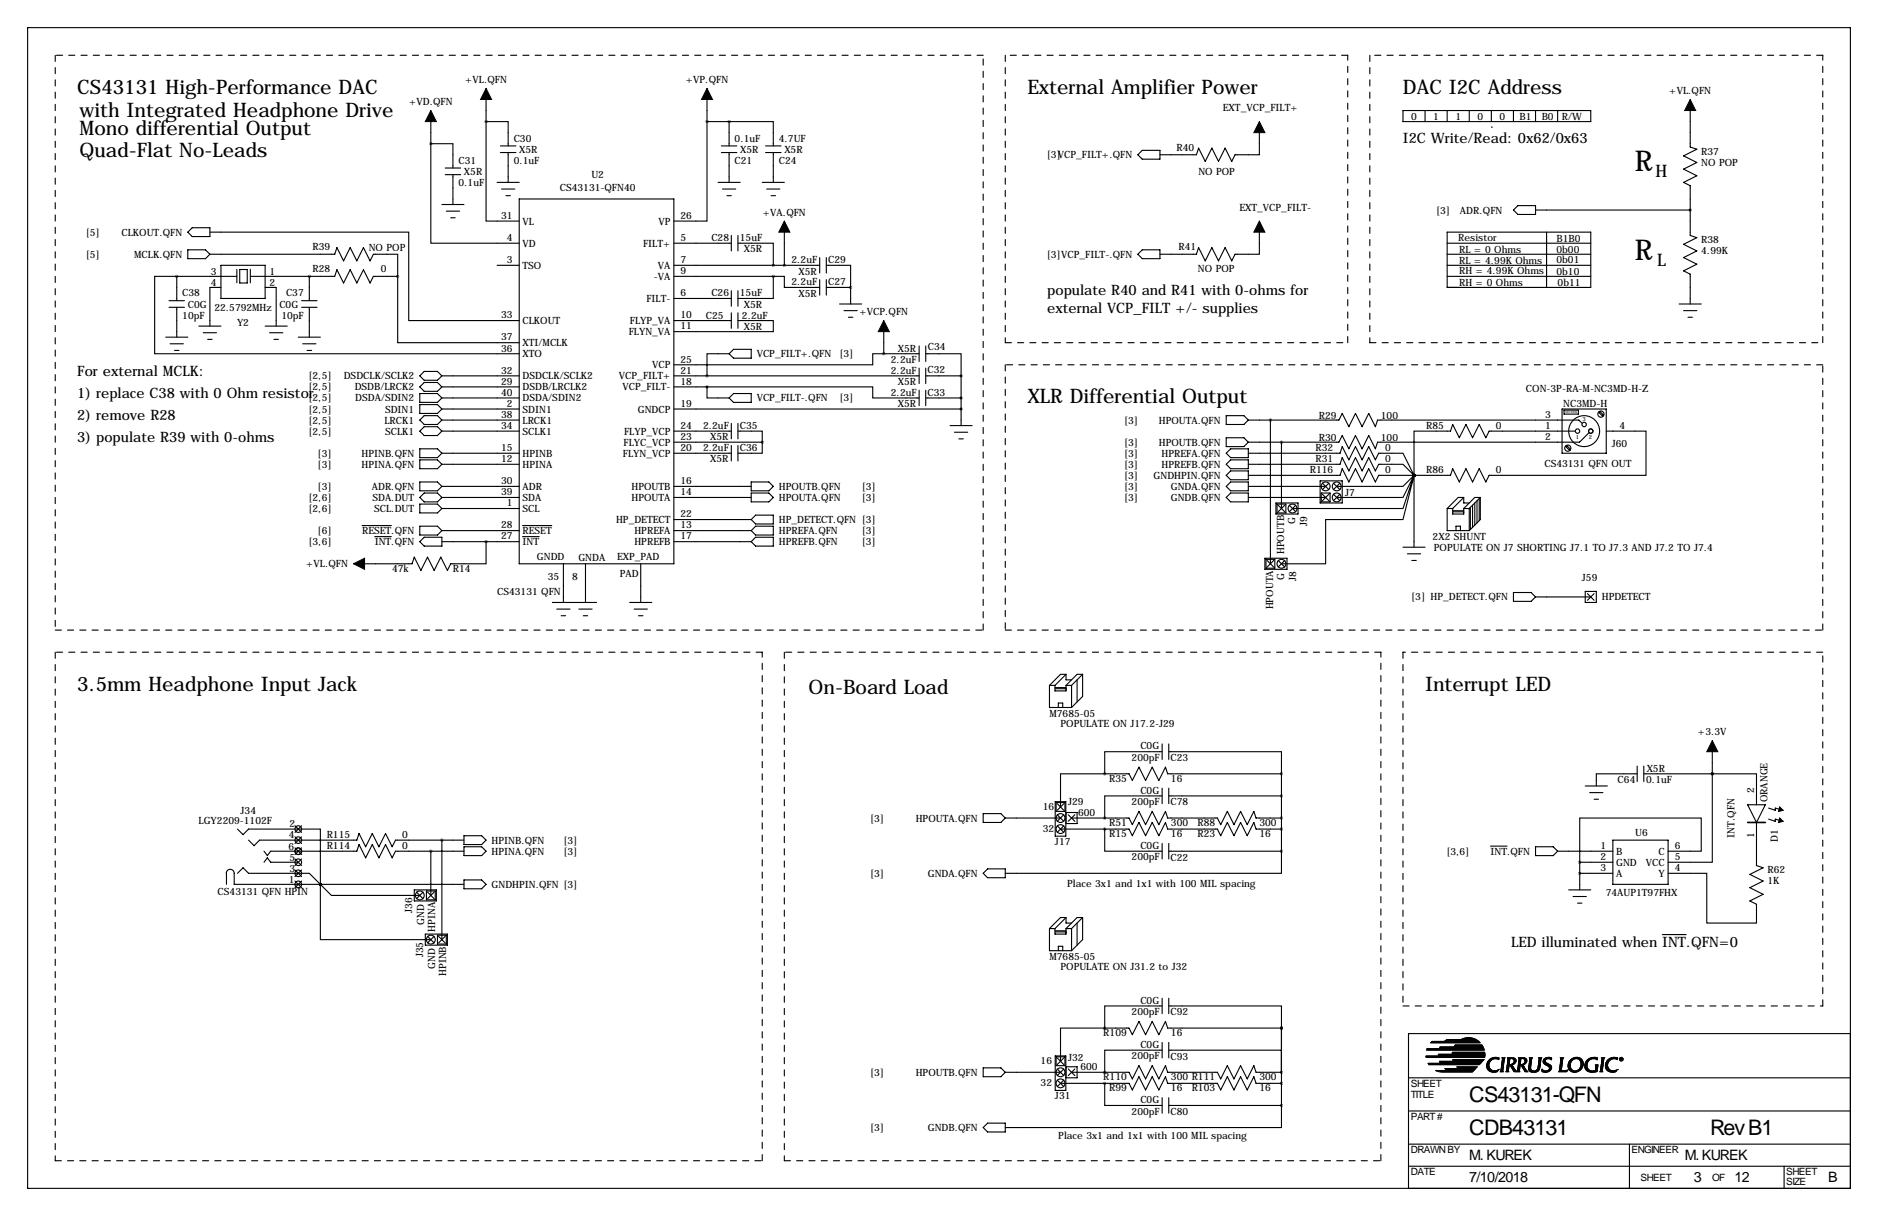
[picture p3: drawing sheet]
<svg xmlns="http://www.w3.org/2000/svg" width="432mm" height="279mm" viewBox="0 0 432 279" stroke-linecap="round" stroke-linejoin="round" font-family="sans-serif">
<defs><g id="words">
<g font-size="6.6">
<text x="375.9" y="39.4">R</text>
<text x="375.9" y="59.7">R</text>
</g>
<g font-size="4.9">
<text x="337.8" y="253.1">CS43131-QFN</text>
<text x="337.8" y="260.7">CDB43131</text>
<text x="393.2" y="260.7">Rev B1</text>
</g>
<g font-size="4.6">
<text x="17.8" y="21.6">CS43131 High-Performance DAC</text>
<text x="236.2" y="21.6">External Amplifier Power</text>
<text x="322.6" y="21.6">DAC I2C Address</text>
<text x="18.3" y="26.9">with Integrated Headphone Drive</text>
<text x="18.3" y="31">Mono differential Output</text>
<text x="18.3" y="36.1">Quad-Flat No-Leads</text>
<text x="236.2" y="92.7">XLR Differential Output</text>
<text x="17.8" y="158.8">3.5mm Headphone Input Jack</text>
<text x="185.9" y="159.5">On-Board Load</text>
<text x="327.7" y="158.8">Interrupt LED</text>
</g>
<g font-size="4">
<text x="380.7" y="40.8">H</text>
<text x="381" y="61.1">L</text>
</g>
<g font-size="3.3">
<text x="322.6" y="32.9">I2C Write/Read: 0x62/0x63</text>
<text x="240.8" y="67.7">populate R40 and R41 with 0-ohms for</text>
<text x="240.8" y="71.9">external VCP_FILT +/- supplies</text>
<text x="17.8" y="86.4">For external MCLK:</text>
<text x="17.8" y="91.4">1) replace C38 with 0 Ohm resistor</text>
<text x="17.8" y="96.5">2) remove R28</text>
<text x="17.8" y="101.6">3) populate R39 with 0-ohms</text>
<text x="347.5" y="217.6">LED illuminated when INT.QFN=0</text>
<text x="337.8" y="266.5">M. KUREK</text>
<text x="387.3" y="266.5">M. KUREK</text>
<text x="337.8" y="271.6">7/10/2018</text>
<text x="389.5" y="271.6">3</text>
<text x="398.8" y="271.6">12</text>
<text x="420.4" y="271.6">B</text>
</g>
<g font-size="2.3">
<text x="106.9" y="19.1">+VL.QFN</text>
<text x="157.7" y="19.1">+VP.QFN</text>
<text x="383.8" y="21.6">+VL.QFN</text>
<text x="94.1" y="24.1">+VD.QFN</text>
<text x="281.2" y="25.4">EXT_VCP_FILT+</text>
<text x="324.5" y="27.5">0</text>
<text x="329.5" y="27.5">1</text>
<text x="334.6" y="27.5">1</text>
<text x="339.7" y="27.5">0</text>
<text x="344.8" y="27.5">0</text>
<text x="349.4" y="27.5">B1</text>
<text x="354.5" y="27.5">B0</text>
<text x="359.1" y="27.5">R/W</text>
<text x="118.1" y="32.6">C30</text>
<text x="119.4" y="35.1">X5R</text>
<text x="168.9" y="32.6">0.1uF</text>
<text x="170.2" y="35.1">X5R</text>
<text x="179.1" y="32.6">4.7UF</text>
<text x="180.3" y="35.1">X5R</text>
<text x="270.5" y="34.6">R40</text>
<text x="391.2" y="35.6">R37</text>
<text x="105.4" y="37.6">C31</text>
<text x="106.7" y="40.2">X5R</text>
<text x="118.1" y="37.6">0.1uF</text>
<text x="136" y="40.9">U2</text>
<text x="168.9" y="37.6">C21</text>
<text x="179.1" y="37.6">C24</text>
<text x="240.7" y="36.4">[3]VCP_FILT+.QFN</text>
<text x="275.5" y="40.2">NO POP</text>
<text x="391.2" y="38.1">NO POP</text>
<text x="105.4" y="42.7">0.1uF</text>
<text x="128.7" y="43.8">CS43131-QFN40</text>
<text x="115.2" y="50.3">31</text>
<text x="120.1" y="51.6">VL</text>
<text x="151.4" y="51.6">VP</text>
<text x="156.5" y="50.3">26</text>
<text x="175.4" y="49.5">+VA.QFN</text>
<text x="285" y="48.6">EXT_VCP_FILT-</text>
<text x="330.2" y="49.1">[3]</text>
<text x="335.7" y="49.1">ADR.QFN</text>
<text x="19.7" y="54.1">[5]</text>
<text x="19.7" y="59.2">[5]</text>
<text x="27.9" y="54.1">CLKOUT.QFN</text>
<text x="30.8" y="59.2">MCLK.QFN</text>
<text x="71.9" y="57.5">R39</text>
<text x="84.8" y="57.7">NO POP</text>
<text x="116.5" y="55.4">4</text>
<text x="120.1" y="56.7">VD</text>
<text x="147.9" y="56.7">FILT+</text>
<text x="156.5" y="55.4">5</text>
<text x="163.6" y="55.4">C28</text>
<text x="170.1" y="55.4">15uF</text>
<text x="171" y="58">X5R</text>
<text x="240.7" y="59.2">[3]VCP_FILT-.QFN</text>
<text x="271" y="57.5">R41</text>
<text x="335.3" y="55.4">Resistor</text>
<text x="335.5" y="58.2">RL = 0 Ohms</text>
<text x="357.9" y="55.6">B1B0</text>
<text x="357.9" y="58.2">0b00</text>
<text x="391.2" y="55.9">R38</text>
<text x="391.2" y="58.4">4.99K</text>
<text x="48.5" y="65.8">4</text>
<text x="48.5" y="63.2">3</text>
<text x="62" y="63.2">1</text>
<text x="62" y="65.8">2</text>
<text x="71.9" y="62.6">R28</text>
<text x="87.6" y="62.5">0</text>
<text x="116.5" y="60.5">3</text>
<text x="120.1" y="61.8">TSO</text>
<text x="150.4" y="64.3">-VA</text>
<text x="151.3" y="61.8">VA</text>
<text x="156.5" y="60.5">7</text>
<text x="156.5" y="63">9</text>
<text x="182" y="65.5">2.2uF</text>
<text x="182" y="60.5">2.2uF</text>
<text x="183.6" y="63.1">X5R</text>
<text x="190.4" y="65.5">C27</text>
<text x="190.4" y="60.4">C29</text>
<text x="275.4" y="62.5">NO POP</text>
<text x="335.5" y="63">RH = 4.99K Ohms</text>
<text x="335.5" y="65.8">RH = 0 Ohms</text>
<text x="335.5" y="60.7">RL = 4.99K Ohms</text>
<text x="357.9" y="60.5">0b01</text>
<text x="357.9" y="63.2">0b10</text>
<text x="358.1" y="65.8">0b11</text>
<text x="41.9" y="68.1">C38</text>
<text x="43.2" y="70.7">C0G</text>
<text x="49.3" y="71.5">22.5792MHz</text>
<text x="64.2" y="70.7">C0G</text>
<text x="65.8" y="68.1">C37</text>
<text x="148.6" y="69.4">FILT-</text>
<text x="156.5" y="68.1">6</text>
<text x="163.6" y="68.1">C26</text>
<text x="170.1" y="68.1">15uF</text>
<text x="171" y="70.7">X5R</text>
<text x="183.6" y="68.2">X5R</text>
<text x="41.9" y="73.2">10pF</text>
<text x="54.5" y="74.9">Y2</text>
<text x="64.7" y="73.2">10pF</text>
<text x="115.2" y="73.2">33</text>
<text x="120.1" y="74.5">CLKOUT</text>
<text x="144.6" y="77">FLYN_VA</text>
<text x="144.8" y="74.5">FLYP_VA</text>
<text x="156.5" y="73.2">10</text>
<text x="156.5" y="75.7">11</text>
<text x="162.3" y="73.2">C25</text>
<text x="170.6" y="73.2">2.2uF</text>
<text x="171" y="75.7">X5R</text>
<text x="197.6" y="72.4">+VCP.QFN</text>
<text x="115.2" y="78.2">37</text>
<text x="115.2" y="80.8">36</text>
<text x="120.1" y="79.5">XTI/MCLK</text>
<text x="120.1" y="82.1">XTO</text>
<text x="156.5" y="83.3">25</text>
<text x="174" y="82.1">VCP_FILT+.QFN</text>
<text x="193" y="82.1">[3]</text>
<text x="204.8" y="83.4">2.2uF</text>
<text x="206.5" y="80.8">X5R</text>
<text x="213.4" y="80.4">C34</text>
<text x="70.9" y="89.7">[2,5]</text>
<text x="70.9" y="87.2">[2,5]</text>
<text x="79" y="87.2">DSDCLK/SCLK2</text>
<text x="81.5" y="89.7">DSDB/LRCK2</text>
<text x="115.2" y="85.9">32</text>
<text x="115.2" y="88.4">29</text>
<text x="120.1" y="87.2">DSDCLK/SCLK2</text>
<text x="120.1" y="89.7">DSDB/LRCLK2</text>
<text x="142.3" y="87.2">VCP_FILT+</text>
<text x="143.1" y="89.7">VCP_FILT-</text>
<text x="150" y="84.6">VCP</text>
<text x="156.5" y="85.9">21</text>
<text x="156.5" y="88.4">18</text>
<text x="204.8" y="85.9">2.2uF</text>
<text x="206.5" y="88.5">X5R</text>
<text x="213.3" y="85.8">C32</text>
<text x="70.9" y="94.8">[2,5]</text>
<text x="70.9" y="92.2">[2,5]</text>
<text x="81.7" y="92.2">DSDA/SDIN2</text>
<text x="88.5" y="94.8">SDIN1</text>
<text x="115.2" y="90.9">40</text>
<text x="116.5" y="93.5">2</text>
<text x="120.1" y="94.8">SDIN1</text>
<text x="120.1" y="92.2">DSDA/SDIN2</text>
<text x="146.7" y="94.8">GNDCP</text>
<text x="156.5" y="93.5">19</text>
<text x="174" y="92.2">VCP_FILT-.QFN</text>
<text x="193" y="92.2">[3]</text>
<text x="204.8" y="90.9">2.2uF</text>
<text x="206.5" y="93.6">X5R</text>
<text x="213.3" y="90.9">C33</text>
<text x="350.8" y="90.1">CON-3P-RA-M-NC3MD-H-Z</text>
<text x="359.4" y="93.5">NC3MD-H</text>
<text x="70.9" y="99.9">[2,5]</text>
<text x="70.9" y="97.3">[2,5]</text>
<text x="88.4" y="97.3">LRCK1</text>
<text x="88.5" y="99.9">SCLK1</text>
<text x="115.2" y="98.6">34</text>
<text x="115.2" y="96">38</text>
<text x="120.1" y="99.9">SCLK1</text>
<text x="120.1" y="97.3">LRCK1</text>
<text x="143.5" y="99.9">FLYP_VCP</text>
<text x="156.5" y="98.6">24</text>
<text x="156.5" y="101.1">23</text>
<text x="161.7" y="98.6">2.2uF</text>
<text x="163.3" y="101.2">X5R</text>
<text x="170.1" y="98.5">C35</text>
<text x="258.5" y="97.3">[3]</text>
<text x="266.4" y="97.3">HPOUTA.QFN</text>
<text x="303.3" y="96.3">R29</text>
<text x="303.3" y="101.3">R30</text>
<text x="317.5" y="96.3">100</text>
<text x="317.5" y="101.3">100</text>
<text x="327.9" y="98.6">R85</text>
<text x="343.9" y="98.6">0</text>
<text x="355.3" y="98.6">1</text>
<text x="355.3" y="101.1">2</text>
<text x="355.3" y="96">3</text>
<text x="372.4" y="98.6">4</text>
<text x="73" y="104.9">[3]</text>
<text x="73" y="107.5">[3]</text>
<text x="83.1" y="104.9">HPINB.QFN</text>
<text x="83.1" y="107.5">HPINA.QFN</text>
<text x="115.2" y="103.6">15</text>
<text x="115.2" y="106.2">12</text>
<text x="120.1" y="104.9">HPINB</text>
<text x="120.1" y="107.5">HPINA</text>
<text x="143.2" y="104.9">FLYN_VCP</text>
<text x="143.4" y="102.4">FLYC_VCP</text>
<text x="156.5" y="103.6">20</text>
<text x="161.7" y="103.6">2.2uF</text>
<text x="163.3" y="106.3">X5R</text>
<text x="170.1" y="103.6">C36</text>
<text x="258.5" y="102.4">[3]</text>
<text x="258.5" y="104.9">[3]</text>
<text x="258.5" y="107.5">[3]</text>
<text x="266.4" y="102.4">HPOUTB.QFN</text>
<text x="267.1" y="104.9">HPREFA.QFN</text>
<text x="267.1" y="107.5">HPREFB.QFN</text>
<text x="302.5" y="106.2">R31</text>
<text x="302.5" y="103.7">R32</text>
<text x="318.5" y="106.2">0</text>
<text x="318.5" y="103.7">0</text>
<text x="355.1" y="107.2">CS43131 QFN OUT</text>
<text x="370.6" y="102.7">J60</text>
<text x="73" y="112.6">[3]</text>
<text x="85.5" y="112.6">ADR.QFN</text>
<text x="115.2" y="113.8">39</text>
<text x="115.2" y="111.3">30</text>
<text x="120.1" y="112.6">ADR</text>
<text x="145.2" y="112.6">HPOUTB</text>
<text x="156.5" y="113.8">14</text>
<text x="156.5" y="111.3">16</text>
<text x="179.1" y="112.6">HPOUTB.QFN</text>
<text x="198.1" y="112.6">[3]</text>
<text x="258.5" y="112.6">[3]</text>
<text x="258.5" y="110">[3]</text>
<text x="265.2" y="110">GNDHPIN.QFN</text>
<text x="269.2" y="112.6">GNDA.QFN</text>
<text x="301.2" y="108.8">R116</text>
<text x="309.3" y="113.9">J7</text>
<text x="318.5" y="108.8">0</text>
<text x="327.9" y="108.8">R86</text>
<text x="343.9" y="108.8">0</text>
<text x="70.9" y="117.6">[2,6]</text>
<text x="70.9" y="115.1">[2,6]</text>
<text x="85.6" y="115.1">SDA.DUT</text>
<text x="86" y="117.6">SCL.DUT</text>
<text x="116.5" y="116.3">1</text>
<text x="120.1" y="117.6">SCL</text>
<text x="120.1" y="115.1">SDA</text>
<text x="145.2" y="115.1">HPOUTA</text>
<text x="156.5" y="118.9">22</text>
<text x="179.1" y="115.1">HPOUTA.QFN</text>
<text x="198.1" y="115.1">[3]</text>
<text x="258.5" y="115.1">[3]</text>
<text x="269.2" y="115.1">GNDB.QFN</text>
<text x="70.9" y="125.3">[3,6]</text>
<text x="73" y="122.7">[6]</text>
<text x="83.3" y="122.7">RESET.QFN</text>
<text x="86.2" y="125.3">INT.QFN</text>
<text x="115.2" y="124">27</text>
<text x="115.2" y="121.4">28</text>
<text x="120.1" y="125.3">INT</text>
<text x="120.1" y="122.7">RESET</text>
<text x="141.7" y="120.2">HP_DETECT</text>
<text x="145.9" y="122.7">HPREFA</text>
<text x="145.9" y="125.3">HPREFB</text>
<text x="156.5" y="121.4">13</text>
<text x="156.5" y="124">17</text>
<text x="179.1" y="120.2">HP_DETECT.QFN [3]</text>
<text x="179.1" y="122.7">HPREFA.QFN</text>
<text x="179.1" y="125.3">HPREFB.QFN</text>
<text x="198.1" y="122.7">[3]</text>
<text x="198.1" y="125.3">[3]</text>
<text x="297.8" y="120.5" transform="rotate(-90 297.8 120.5)">G</text>
<text x="300.5" y="120.9" transform="rotate(-90 300.5 120.9)">J9</text>
<text x="329.4" y="124">2X2 SHUNT</text>
<text x="70.4" y="130.3">+VL.QFN</text>
<text x="90.2" y="131.4">47k</text>
<text x="104.1" y="131.4">R14</text>
<text x="123.5" y="128.6">GNDD</text>
<text x="133" y="128.8">GNDA</text>
<text x="141.9" y="128.6">EXP_PAD</text>
<text x="295.2" y="127.3" transform="rotate(-90 295.2 127.3)">HPOUTB</text>
<text x="329.7" y="126.6">POPULATE ON J7 SHORTING J7.1 TO J7.3 AND J7.2 TO J7.4</text>
<text x="114.3" y="136.7">CS43131 QFN</text>
<text x="126" y="133.2">35</text>
<text x="131.6" y="133.2">8</text>
<text x="142.5" y="132.7">PAD</text>
<text x="295.2" y="133.2" transform="rotate(-90 295.2 133.2)">G</text>
<text x="298" y="133.6" transform="rotate(-90 298 133.6)">J8</text>
<text x="324.5" y="138">[3] HP_DETECT.QFN</text>
<text x="363.7" y="133.6">J59</text>
<text x="368.3" y="137.8">HPDETECT</text>
<text x="292.7" y="140" transform="rotate(-90 292.7 140)">HPOUTA</text>
<text x="241.3" y="164.6">M7685-05</text>
<text x="243.8" y="167">POPULATE ON J17.2-J29</text>
<text x="262.2" y="172.2">C0G</text>
<text x="390.4" y="168.9">+3.3V</text>
<text x="255" y="179.7">R35</text>
<text x="260.2" y="174.8">200pF</text>
<text x="269.1" y="174.9">C23</text>
<text x="269.2" y="179.7">16</text>
<text x="371.9" y="180">C64</text>
<text x="378.5" y="179.9">0.1uF</text>
<text x="378.6" y="177.3">X5R</text>
<text x="245.6" y="184.9">J29</text>
<text x="260.2" y="185">200pF</text>
<text x="262.2" y="182.4">C0G</text>
<text x="269.1" y="185.1">C78</text>
<text x="403.4" y="182.1" transform="rotate(-90 403.4 182.1)">2</text>
<text x="406.4" y="184.4" transform="rotate(-90 406.4 184.4)">ORANGE</text>
<text x="45.7" y="189.3">LGY2209-1102F</text>
<text x="55.3" y="187">J34</text>
<text x="66.5" y="190.1">2</text>
<text x="200" y="188.8">[3]</text>
<text x="210.6" y="188.8">HPOUTA.QFN</text>
<text x="239.8" y="186">16</text>
<text x="239.8" y="191.1">32</text>
<text x="247.9" y="187.5">600</text>
<text x="255" y="189.8">R51</text>
<text x="269.2" y="189.8">300</text>
<text x="275.3" y="189.8">R88</text>
<text x="289.6" y="189.8">300</text>
<text x="66.3" y="195.3">6</text>
<text x="66.4" y="192.6">4</text>
<text x="66.5" y="197.8">5</text>
<text x="75.1" y="195.1">R114</text>
<text x="75.1" y="192.6">R115</text>
<text x="92.5" y="195.1">0</text>
<text x="92.5" y="192.6">0</text>
<text x="113" y="193.8">HPINB.QFN</text>
<text x="113" y="196.4">HPINA.QFN</text>
<text x="129.5" y="193.8">[3]</text>
<text x="129.5" y="196.4">[3]</text>
<text x="242.6" y="194.1">J17</text>
<text x="255" y="192.4">R15</text>
<text x="260.2" y="197.7">200pF</text>
<text x="262.2" y="195.1">C0G</text>
<text x="269.1" y="197.8">C22</text>
<text x="269.2" y="192.4">16</text>
<text x="275.3" y="192.4">R23</text>
<text x="289.6" y="192.4">16</text>
<text x="332.5" y="196.4">[3,6]</text>
<text x="342.7" y="196.4">INT.QFN</text>
<text x="368" y="195.1">1</text>
<text x="368" y="197.6">2</text>
<text x="371.6" y="196.4">B</text>
<text x="376" y="192.1">U6</text>
<text x="381.3" y="196.4">C</text>
<text x="385.1" y="197.6">5</text>
<text x="385.1" y="195.1">6</text>
<text x="398.8" y="192.5" transform="rotate(-90 398.8 192.5)">INT.QFN</text>
<text x="403.4" y="192.6" transform="rotate(-90 403.4 192.6)">1</text>
<text x="408.8" y="193.4" transform="rotate(-90 408.8 193.4)">D1</text>
<text x="66.4" y="202.9">1</text>
<text x="66.5" y="200.4">3</text>
<text x="200" y="201.5">[3]</text>
<text x="213.3" y="201.5">GNDA.QFN</text>
<text x="245.4" y="203.8">Place 3x1 and 1x1 with 100 MIL spacing</text>
<text x="368" y="200.2">3</text>
<text x="371.6" y="198.9">GND</text>
<text x="371.6" y="201.5">A</text>
<text x="378.4" y="198.9">VCC</text>
<text x="381.3" y="201.5">Y</text>
<text x="385.1" y="200.2">4</text>
<text x="406.4" y="200.7">R62</text>
<text x="406.4" y="203.2">1K</text>
<text x="50" y="205.6">CS43131 QFN HPIN</text>
<text x="94.8" y="209.8" transform="rotate(-90 94.8 209.8)">J36</text>
<text x="113" y="204">GNDHPIN.QFN [3]</text>
<text x="369.2" y="205.8">74AUP1T97FHX</text>
<text x="97.5" y="212.5" transform="rotate(-90 97.5 212.5)">GND</text>
<text x="100.1" y="214.1" transform="rotate(-90 100.1 214.1)">HPINA</text>
<text x="97.3" y="220" transform="rotate(-90 97.3 220)">J35</text>
<text x="241.3" y="220.5">M7685-05</text>
<text x="100.1" y="222.7" transform="rotate(-90 100.1 222.7)">GND</text>
<text x="102.6" y="224.3" transform="rotate(-90 102.6 224.3)">HPINB</text>
<text x="243.8" y="222.8">POPULATE ON J31.2 to J32</text>
<text x="260.2" y="233.3">200pF</text>
<text x="262.2" y="230.6">C0G</text>
<text x="269.1" y="233.3">C92</text>
<text x="253.7" y="238.1">R109</text>
<text x="269.2" y="238.1">16</text>
<text x="239.3" y="244.4">16</text>
<text x="245.6" y="243.8">J32</text>
<text x="248.4" y="246">600</text>
<text x="260.2" y="243.4">200pF</text>
<text x="262.2" y="240.8">C0G</text>
<text x="269.1" y="243.5">C93</text>
<text x="200" y="247.2">[3]</text>
<text x="210.6" y="247.2">HPOUTB.QFN</text>
<text x="239.3" y="249.5">32</text>
<text x="253.7" y="248.2">R110</text>
<text x="255" y="250.8">R99</text>
<text x="269.2" y="250.8">16</text>
<text x="269.2" y="248.2">300 R111</text>
<text x="274" y="250.8">R103</text>
<text x="289.6" y="250.8">16</text>
<text x="289.6" y="248.2">300</text>
<text x="324.4" y="249.7">SHEET</text>
<text x="242.6" y="252.5">J31</text>
<text x="260.2" y="256.1">200pF</text>
<text x="262.2" y="253.5">C0G</text>
<text x="269.1" y="256.2">C80</text>
<text x="324.4" y="257.3">PART #</text>
<text x="324.4" y="252.2">TITLE</text>
<text x="200" y="259.9">[3]</text>
<text x="213.3" y="259.9">GNDB.QFN</text>
<text x="243.3" y="261.7">Place 3x1 and 1x1 with 100 MIL spacing</text>
<text x="324.4" y="264.9">DRAWN BY</text>
<text x="375.2" y="264.9">ENGINEER</text>
<text x="324.4" y="270">DATE</text>
<text x="377.2" y="271.3">SHEET</text>
<text x="393.7" y="271.3">OF</text>
<text x="410.7" y="270">SHEET</text>
<text x="410.7" y="272.3">SIZE</text>
</g>
<g font-size="1.3">
<text x="362.3" y="100.9">1</text>
<text x="363.9" y="96.7">3</text>
<text x="365.3" y="100.8">2</text>
</g>
<text font-size=".7" x="359.9" y="94.9">NEUTRIK</text>
</g></defs>
<g fill="none" stroke="#000" stroke-width=".23">
<path d="M328.9 239.6h11.5M328.9 239.6h11.4M329 239.5h11.3M329 239.5h11.2M329.1 239.4h11.1M329.1 239.4h11M329.2 239.3h10.9M332.1 239.2h7.9M332.2 239.2h7.7M332.3 239.1h7.5M332.4 239h7.3M332.5 239h7.1"/>
<path d="M332.6 238.9h6.9M332.7 238.9h6.7M336 238.8h3.2M336.2 238.7h2.9M336.3 238.7h2.7M336.4 238.6h2.5M336.5 238.6h2.2M336.8 238.5h1.7M337 238.5h1.4M327.9 242.8h13.5M327.9 242.7h13.5M327.9 242.6h13.5"/>
<path d="M327.9 243h13.5M327.9 242.9h13.5M328 241.3h13.3M328 241.2h13.3M328.1 241.1h13.1M328.1 241h13.1M328.1 240.9h13.1M328.3 244.3h12.2M328.4 244.4h12M328.4 244.3h12M328.4 244.4h11.9M328.5 244.7h11.6"/>
<path d="M328.5 244.6h11.7M330 246h8.9M330.1 246h8.7M330.3 246.1h8.5M330.4 246.1h8.3M330.6 246.2h8.1M330.7 246.2h7.9M330.7 242.6h10.7M330.7 242.5h10.7M330.7 242.4h10.7M330.7 242.3h10.7M330.7 242.2h10.7"/>
<path d="M331 243.9h9.8M331 243.8h9.9M331 240.9h10.1M331 240.8h10.1M331 244h9.7M331 240.7h10.1M331.1 244.1h9.5M331.1 244h9.6M331.1 240.7h10M331.1 240.6h10M331.1 244.2h9.4M331.1 244.2h9.5"/>
<path d="M331.1 240.5h9.9M331.3 246.3h7.2M332.2 245.5h7.1M332.2 245.6h7M332.3 245.6h6.9M332.3 245.7h6.8M332.4 245.7h6.7M332.5 245.8h6.6M332.6 245.8h6.4M332.7 245.9h6.2M333.9 242.2h7.5M333.9 242.1h7.5"/>
<path d="M333.9 242h7.5M333.9 241.9h7.5M333.9 241.8h7.5M334 241.8h7.4M334 243.4h7.3M334.1 243.6h7M334.1 243.5h7.1M334.1 243.7h6.9M334.2 243.8h6.7M334.3 240.5h6.7M334.4 240.4h6.5M334.4 240.3h6.5"/>
<path d="M334.5 240.3h6.4M334.5 240.2h6.3M334.6 240.1h6.1M334.9 245.1h4.8M335 245.2h4.6M335.1 245.3h4.4M335.2 245.4h4.2M335.3 245.5h4M340.3 244.5l-11.8 .1M341.1 243.6l-7 .1M341.8 245.2h.6M341.8 245.1h.6"/>
<path d="M341.8 245h.6M341.8 244.9h.5M341.8 244.8h.5M341.8 244.7h.5M341.8 244.6h.5M341.9 245.4h.6M341.9 245.3h.6M341.9 245.3h.5M341.9 244.5h.4M341.9 244.4h.5M341.9 244.3h.5M341.9 245.6h.7"/>
<path d="M341.9 245.5h.7M341.9 245.5h.6M341.9 244.2h.5M342 245.6h.7M342 244.1h.5M342 245.7h.8M342 245.7h.7M342 244h.6M342.1 245.8h.7M342.1 243.9h.5M342.1 245.8l.9 .1M342.1 243.8h.6"/>
<path d="M342.2 245.9h.9M342.2 243.8h.5M342.2 243.7h.5M342.2 246h1M342.3 246h2.1M342.3 243.6h.7M342.4 246.1h2M342.4 243.5h.6M342.4 243.5h.7M342.5 243.4h.7M342.5 246.2h1.8M342.5 244l-.5 .1"/>
<path d="M342.5 243.4h.8M342.6 243.3h.9M342.6 246.2h1.7M342.6 243.3h2M342.7 243.2h1.9M342.9 243.6l-.7 .1M342.9 243.1h1.8M343 246.3h1.1M343.1 243.1h1.6M343.2 246.4h.7M343.2 243h1.4M343.4 243h1"/>
<path d="M343.7 242.9h.3M344 246h.4M344.2 245.9h.3M344.2 243.3h.4M344.4 243.4h.2M344.5 245.8h.1M344.5 243.4h.1M344.6 245.8l-.3 .1M344.6 243.5h.1M344.6 245.7h.1M344.9 246.3h.8M345 246.2h.6"/>
<path d="M345 246.1h.6M345.1 246.1h.5M345.1 246h.4M345.1 245.9h.4M345.1 245.8h.4M345.1 245.8h.5M345.1 245.7h.5M345.1 245.6h.5M345.1 245.5h.5M345.2 245.5h.4M345.2 245.4h.4M345.2 245.3h.4"/>
<path d="M345.2 245.2h.4M345.2 245.1h.4M345.2 245h.5M345.2 244.9h.5M345.2 244.8h.5M345.3 244.7h.4M345.3 244.6h.4M345.3 244.5h.4M345.3 244.4h.4M345.3 244.3h.4M345.3 243h.8M345.3 244.2h.5"/>
<path d="M345.3 244.1h.5M345.3 244h.5M345.3 243.9h.5M345.3 243.1h.7M345.4 243.9h.4M345.4 243.8h.4M345.4 243.7h.4M345.4 243.6h.4M345.4 243.5h.4M345.4 243.2h.5M345.4 243.1h.6M345.4 243.4h.4"/>
<path d="M345.4 243.4h.5M345.4 243.3h.5M346.2 246.3h.8M346.3 246.2h.6M346.3 246.1h.6M346.4 246.1h.5M346.4 246h.5M346.4 245.9h.5M346.4 245.8h.5M346.4 245.7h.5M346.5 245.6h.4M346.5 245.5h.4"/>
<path d="M346.5 245.4h.4M346.5 245.3h.4M346.5 245.2h.4M346.5 245.1h.5M346.5 245h.5M346.5 244.9h.5M346.5 244.8h.5M346.6 244.7h.4M346.6 244.6h.4M346.6 244.5h.4M346.6 244.4h.4M346.6 243h1.4"/>
<path d="M346.6 244.3h.4M346.6 244.2h.5M346.6 244.1h.5M346.6 244h.5M346.6 243.1h1.5M346.7 243.9h.4M346.7 243.8h.4M346.7 243.7h.4M346.7 243.6h.4M346.7 243.2h1.7M346.7 243.1h1.5M346.7 243.5h.5"/>
<path d="M346.7 243.4h.5M346.7 243.3h.5M347.2 244.6h.7M347.2 244.8h.5M347.2 244.7h.5M347.2 244.7h.6M347.3 244.9h.5M347.3 244.8h.4M347.4 245.1h.5M347.4 245h.5M347.4 245.2h.6M347.5 245.3h.5"/>
<path d="M347.5 245.2h.5M347.6 245.4h.5M347.6 245.5h.5M347.7 245.6h.5M347.7 245.5h.5M347.7 244.4h.5M347.7 245.7h.6M347.7 243.3h.7M347.8 245.7h.5M347.8 244.4h.4M347.8 245.8l.6 .1M347.8 245.8h.5"/>
<path d="M347.8 244.3h.5M347.8 243.3h.7M347.9 244.3h.4M347.9 246h.6M347.9 245.9h.6M347.9 244.2h.5M347.9 243.4h.6M348 246h.6M348 244.2h.4M348 243.4h.5M348 246.1h.7M348 246.1h.6"/>
<path d="M348 244.1h.5M348 243.5h.6M348 243.5h.5M348.1 246.2h.6M348.1 243.6h.5M348.1 246.2l1.4 .1M348.1 244.5l-.7 .1M348.1 244h.4M348.1 243.9h.4M348.1 243.9h.5M348.1 243.8h.5M348.1 243.7h.5"/>
<path d="M348.5 244l-.4 .1M348.8 246.2h.6M348.8 246.1h.6M348.9 246.1h.5M348.9 246h.5M348.9 245.9h.5M348.9 245.8h.5M348.9 245.7h.5M348.9 245.6h.5M349 245.6h.4M349 245.5h.5M349 245.4h.5"/>
<path d="M349 245.3h.5M349 245.2h.5M349 245.1h.5M349 245h.5M349 244.9h.5M349 244.8h.5M349.1 244.8h.4M349.1 244.7h.4M349.1 244.7h.5M349.1 244.6h.5M349.1 244.5h.5M349.1 244.4h.5"/>
<path d="M349.1 243h1.4M349.1 244.3h.5M349.1 244.2h.5M349.1 244.1h.5M349.1 244h.5M349.1 243.1h1.5M349.2 243.9h.4M349.2 243.9h.5M349.2 243.8h.5M349.2 243.7h.5M349.2 243.6h.5M349.2 243.2h1.7"/>
<path d="M349.2 243.1h1.5M349.2 243.5h.5M349.2 243.4h.5M349.2 243.3h.5M349.7 244.7h.7M349.7 244.6h.8M349.8 244.8h.4M349.8 244.7h.4M349.8 244.9h.5M349.8 244.8h.5M349.9 245h.5M349.9 244.9h.4"/>
<path d="M349.9 245.1h.5M350 245.2h.5M350 245.1h.5M350 245.3h.5M350.1 245.3h.4M350.1 245.4h.5M350.2 245.5h.5M350.2 245.5h.4M350.2 245.6h.5M350.2 244.4h.5M350.3 245.7h.5M350.3 245.6h.4"/>
<path d="M350.3 243.3h.6M350.3 244.4h.4M350.4 245.8l.5 .1M350.4 245.8h.4M350.4 244.3h.4M350.4 243.3h.6M350.5 246h.5M350.5 245.9h.5M350.5 244.2h.4M350.5 243.4h.5M350.5 246.1h.7M350.5 246.1h.6"/>
<path d="M350.5 246h.6M350.5 244.1h.5M350.5 243.5h.5M350.6 246.2h.6M350.6 244h.4M350.6 243.6h.5M350.6 243.5h.5M350.6 246.2l.8 .1M350.6 244.5l-.7 .1M350.6 243.9h.4M350.6 243.9h.5M350.6 243.8h.5"/>
<path d="M350.6 243.7h.5M351 244l-.4 .1M351.5 245.8h.5M351.5 245.7h.5M351.5 245.6h.5M351.5 245.5h.4M351.5 245.4h.4M351.5 245.3h.4M351.5 245.2h.4M351.5 245.1h.4M351.5 245.9h.7M351.5 245.8l.6 .1"/>
<path d="M351.5 245h.5M351.5 244.9h.5M351.5 244.8h.5M351.5 244.7h.5M351.6 246h.7M351.6 244.7h.4M351.6 244.6h.4M351.6 244.5h.4M351.6 244.4h.4M351.6 244.3h.4M351.6 243h.8M351.6 246.1h2.1"/>
<path d="M351.6 246h.9M351.6 244.2h.4M351.6 244.1h.5M351.6 244h.5M351.6 243.9h.5M351.6 243.8h.5M351.6 243.1h.7M351.7 246.1h2M351.7 243.8h.4M351.7 243.7h.4M351.7 243.6h.4M351.7 243.5h.4"/>
<path d="M351.7 243.2h.5M351.7 243.1h.6M351.7 246.2h1.9M351.7 243.4h.4M351.7 243.4h.5M351.7 243.3h.5M351.8 246.2h1.7M352 246.3h1.3M352.2 246.4h.9M352.9 246h.9M353.1 246h.7M353.2 245.9h.6"/>
<path d="M353.3 245.9h.6M353.4 245.8h.5M353.4 245.7h.6M353.5 245.7h.5M353.5 245.6h.5M353.5 245.5h.5M353.6 245.5h.4M353.6 245.4h.4M353.6 245.3h.5M353.6 245.2h.5M353.6 245.1h.5M353.7 245.1h.4"/>
<path d="M353.7 245h.4M353.7 244.9h.4M353.7 244.8h.4M353.7 244.7h.4M353.7 244.6h.5M353.7 244.5h.5M353.7 244.4h.5M353.7 244.3h.5M353.7 243h.8M353.8 244.2h.4M353.8 244.1h.4M353.8 244h.4"/>
<path d="M353.8 243.9h.4M353.8 243.1h.7M353.8 243.8h.5M353.8 243.7h.5M353.8 243.6h.5M353.8 243.2h.6M353.8 243.1h.6M353.9 243.5h.4M353.9 243.4h.4M353.9 243.3h.4M354.5 245.7h.1M354.5 245.8l.3 .1"/>
<path d="M354.5 245.8h.1M354.5 246.2h1.6M354.5 246.2h1.7M354.5 246.1h1.8M354.5 246h.8M354.5 246h.5M354.5 245.9h.4M354.8 246.3h1.1M354.8 244l.6 .1M354.8 244h.6M354.8 243.9h.5M354.8 243.8h.5"/>
<path d="M354.8 244.2h.8M354.8 244.1h.7M354.8 243.7h.5M354.8 243.6h.5M354.9 244.3h.9M354.9 244.2h.8M354.9 243.5h.5M354.9 244.3h1M354.9 243.4h.6M355 246.4h.7M355 244.4h1M355 243.4h.6"/>
<path d="M355 243.3h.7M355 244.4h1.1M355 243.3h1.8M355.1 244.5l1.1 .1M355.1 243.2h1.7M355.2 244.6h1.1M355.2 243.1h1.6M355.3 244.7h1.1M355.3 243.1h1.5M355.4 244.7h1.1M355.4 243h1.4M355.5 244.8h1"/>
<path d="M355.6 246h.8M355.6 244.8h1M355.6 243h1M355.7 244.9h.9M355.8 246h.7M355.8 244.9h.9M355.9 245.9h.6M355.9 245h.8M355.9 242.9h.4M356 245.1h.7M356.1 245.8h.5M356.1 245.1h.7"/>
<path d="M356.2 245.7h.4M356.2 245.2h.6M356.2 245.7h.5M356.2 245.6h.5M356.2 245.3h.6M356.3 245.5h.4M356.3 245.5h.5M356.3 245.4h.5M356.3 243.3h.5M356.5 243.4h.2M356.6 245.8l-.6 .1M356.6 243.4h.1"/>
<path d="M356.6 243.5h.1M356.7 243.5h.1M358.4 246.2h1.9M358.5 246.1h1.8M358.5 246h1.8M358.5 246h.9M358.5 245.9h.6M358.5 245.8h.5M358.6 245.8h.4M358.6 245.7h.4M358.6 245.7h.5M358.6 245.6h.5"/>
<path d="M358.6 245.5h.5M358.6 245.4h.5M358.6 245.3h.5M358.6 245.2h.5M358.6 245.1h.5M358.6 245h.5M358.7 244.9h.5M358.7 244.8h.5M358.7 244.7h.5M358.7 244.6h.5M358.7 243h.9M358.7 244.5h.5"/>
<path d="M358.7 244.4h.5M358.7 244.3h.5M358.7 244.2h.5M358.7 244.1h.5M358.8 244h.5M358.8 243.9h.5M358.8 243.8h.5M358.8 243.1h.6M358.8 243.1h.7M358.9 243.7h.4M358.9 243.6h.4M358.9 243.5h.4"/>
<path d="M358.9 243.4h.4M358.9 243.3h.5M359.3 244l-.5 .1M359.4 243.2h-.5M359.9 246h.5M360.2 245.9h.2M360.3 246.2l-2 .1M360.3 245.9h.1M360.4 245.8h.1M360.5 245.2h.6M360.5 245.1h.6M360.5 245.1h.5"/>
<path d="M360.5 245h.5M360.5 244.9h.5M360.5 244.8h.5M360.5 244.7h.5M360.5 244.6h.5M360.6 245.4h.6M360.6 245.3h.5M360.6 245.2h.5M360.6 244.4h.5M360.6 244.3h.5M360.6 245.5h.6M360.6 244.2h.5"/>
<path d="M360.7 245.6h.6M360.7 245.6h.5M360.7 244.1h.5M360.7 245.7h.6M360.7 244h.5M360.8 245.8h.6M360.8 243.9h.5M360.8 245.8l.7 .1M360.8 243.8h.5M360.9 245.9h.7M360.9 243.8h.5M360.9 246h.8"/>
<path d="M360.9 243.7h.5M361 246h.9M361 243.6h.6M361.1 246.1h2M361.1 244.5l-.5 .1M361.1 243.5h.5M361.1 246.1h1.9M361.1 243.5h.6M361.2 243.4h.6M361.2 246.2h1.7M361.2 244l-.5 .1M361.2 243.4h.7"/>
<path d="M361.3 246.2h1.6M361.3 243.3h.8M361.4 243.3h1M361.4 243.2h2.1M361.5 246.3h1.1M361.5 243.6l-.6 .1M361.6 243.1h1.8M361.7 246.4h.7M361.7 243.1h1.6M361.8 243h1.3M362 243h1M362.3 246h.9"/>
<path d="M362.3 242.9h.5M362.6 246h.7M362.6 243.3h1M362.7 245.9h.6M362.8 243.3h.8M362.9 245.8h.6M362.9 243.4h.8M363 245.7h.5M363 243.4h.7M363.1 245.7h.5M363.1 243.5h.6M363.1 245.6h.5"/>
<path d="M363.2 245.6h.4M363.2 245.5h.5M363.2 243.5h.6M363.2 243.6l.7 .1M363.2 243.6h.6M363.3 245.3h.5M363.3 243.8h.6M363.3 243.7h.6M363.4 245.2h.5M363.4 243.9h.5M363.4 243.8h.5M363.4 245.8l-.6 .1"/>
<path d="M363.4 245.1h.5M363.4 245h.5M363.4 244h.6M363.4 243.9h.6M363.5 244.9h.5M363.5 244.8h.5M363.5 244.2h.5M363.5 244.1h.5M363.5 244h.5M363.5 244.7h.5M363.5 244.6h.5M363.5 244.5h.5"/>
<path d="M363.5 244.4h.5M363.5 244.3h.5M363.8 245.4h-.5M364.4 245.3h.6M364.4 245.3h.5M364.4 245.2h.5M364.4 245.1h.5M364.4 245h.5M364.4 244.9h.5M364.4 244.8h.5M364.4 244.7h.5M364.4 244.6h.5"/>
<path d="M364.4 245.5h.6M364.4 245.4h.6M364.4 244.4h.5M364.4 244.3h.5M364.5 245.6h.7M364.5 245.5h.6M364.5 244.3h.4M364.5 244.2h.5M364.5 245.7h.7M364.5 244.1h.5M364.6 245.8h.7M364.6 245.7h.7"/>
<path d="M364.6 244h.5M364.6 245.8l.9 .1M364.6 243.9h.6M364.7 243.8h.5M364.7 245.9h.9M364.7 243.8h.6M364.7 243.7h.6M364.8 246h.9M364.8 246h1.2M364.9 246.1h2.3M364.9 243.6h.6M364.9 244.5l-.5 .1"/>
<path d="M364.9 243.5h.7M365 246.1h2.2M365 243.5h.6M365 243.4h.7M365.1 246.2h2.1M365.1 244l-.6 .1M365.1 243.4h.8M365.2 246.2h2M365.2 243.3h.8M365.3 243.3h2M365.4 243.2h1.9M365.4 243.6l-.6 .1"/>
<path d="M365.5 246.3h1.3M365.6 243.1h1.7M365.7 243.1h1.6M365.7 246.4h.8M365.8 243h1.5M366 243h1.2M366.3 246h.9M366.4 242.9h.4M366.7 246h.6M366.8 244.7h.6M366.8 245.9h.5M366.8 245.8h.5"/>
<path d="M366.8 245.7h.5M366.8 243.3h.4M366.9 245.6h.4M366.9 245.5h.4M366.9 245.4h.4M366.9 245.3h.4M366.9 244.8h.5M366.9 245.2h.5M366.9 245.1h.5M366.9 245h.5M366.9 244.9h.5M367 243.4h.2"/>
<path d="M367.1 243.4h.1M367.1 243.5h.1M367.2 243.5h.1M367.8 246.3h.8M367.9 246.2h.6M367.9 246.1h.6M367.9 246h.6M368 246h.5M368 245.9h.5M368 245.8h.5M368 245.7h.5M368 245.6h.5"/>
<path d="M368 245.5h.5M368 245.4h.5M368 245.3h.5M368.1 245.3h.4M368.1 245.2h.4M368.1 245.2h.5M368.1 245.1h.5M368.1 245h.5M368.1 244.9h.5M368.1 244.8h.5M368.1 244.7h.5M368.1 244.6h.5"/>
<path d="M368.1 243h.9M368.2 244.4h.4M368.2 244.4h.5M368.2 244.3h.5M368.2 244.2h.5M368.2 244.1h.5M368.2 244h.5M368.2 243.9h.5M368.2 243.8h.5M368.2 243.7h.5M368.2 243.1h.7M368.3 243.6h.5"/>
<path d="M368.3 243.5h.5M368.3 243.4h.5M368.3 243.3h.5M368.9 243.2h-.6M369.1 245.2h.6M369.1 245.1h.6M369.1 245h.6M369.1 244.9h.5M369.1 244.8h.5M369.1 244.7h.5M369.1 244.6h.5M369.2 245.4h.6"/>
<path d="M369.2 245.3h.6M369.2 245.3h.5M369.2 244.5h.5M369.2 244.4h.5M369.2 244.3h.5M369.2 245.5h.7M369.2 245.5h.6M369.2 244.2h.5M369.3 245.6h.7M369.3 245.6h.6M369.3 244.2h.4M369.3 244.1h.5"/>
<path d="M369.3 245.7h.8M369.3 245.7h.7M369.3 244h.6M369.4 245.8h.7M369.4 243.9h.5M369.4 245.8l.9 .1M369.4 243.8h.6M369.5 245.9h.9M369.5 243.8h.5M369.5 243.7h.6M369.6 246h.9M369.6 246h2.1"/>
<path d="M369.6 243.6h.6M369.7 246.1h2M369.7 243.5h.6M369.7 243.5h.7M369.8 243.4h.7M369.8 246.2h1.8M369.8 243.4h.8M369.9 243.3h.9M369.9 246.2h1.7M370 243.3h1.9M370 243.2h2M370.2 243.6l-.7 .1"/>
<path d="M370.2 246.3h1.1M370.2 243.1h1.8M370.3 243.1h1.7M370.4 246.4h.7M370.5 243h1.4M370.6 243h1.1M370.9 242.9h.4M371.2 246h.6M371.4 245.9h.4M371.4 243.3h.5M371.7 243.4h.2M371.8 245.8h.1"/>
<path d="M371.8 243.4h.1M371.9 245.8l-.3 .1M371.9 243.5h.1M371.9 245.7h.1M372.4 243.5h.1M372.4 243.4h.1M372.4 243.3h.1M372.4 243.6h.1M372.4 243.1h.1M372.5 243.6l.1 .1M372.5 243.2h-.1M372.5 243.1h.1"/>
<path d="M372.5 243h.1M372.6 243.7h.4M372.6 243h.4M372.6 243.8h.3M372.6 243.6h.1M372.6 243.5h.1M372.6 243.4h.1M372.6 243.4h.3M372.6 243.3h.1M372.6 243.1h.3M372.7 242.9h.1M372.8 243.5h.1"/>
<path d="M372.8 243.4h.1M372.8 243.3h.1M372.9 243.5h.1M372.9 243.6h.1M372.9 243.3h.1M372.9 243.2h.1M372.9 243.2h-.3M372.9 243h.1M373 243.7h.1M373 243.1h.1M373.1 243.6h.1M373.1 243.2h.1"/>
<path d="M373.1 243.1h.1M373.1 243.5h.1M373.1 243.4h.1M373.1 243.3h.1"/>
</g>
<g fill="none" stroke="#000" stroke-width=".25">
<path d="M6.3 6.4h419.1v266.6h-419.1zM99.1 33v22.9h20.3M99.1 33h5v5.6M99.1 26.4v6.6M102.4 38.6h3.5M111.8 27.9h5v5.6M111.8 27.9v22.9h7.6M111.8 21.3v6.6M115.1 35.1h3.5M115.1 33.5h3.5M116.8 35.1v6.8M162.6 27.9v22.9h-7.7"/>
<path d="M162.6 27.9h5M162.6 21.3v6.6M165.9 35.1h3.5M165.9 33.5h3.5M167.6 27.9h10.2v5.6M167.6 27.9v5.6M167.6 35.1v6.8M176 35.1h3.6M176 33.5h3.6M177.8 35.1v6.8M261.6 35.6l1-1.1h4.1v2.1h-4.1zM289.6 29v6.6h-5.6l-.8 1.5-1.5-3.1-1.5 3.1-1.6-3.1-1.5 3.1-1.5-3.1-.5 1.6h-8.4"/>
<path d="M322.6 25.4h43.2v2.5h-43.2zM327.7 25.4v2.5M332.7 25.4v2.5M337.8 25.4v2.5M342.9 29.2h.1M342.9 25.4v2.5M348 25.4v2.5M353.1 25.4v2.5M358.1 25.4v2.5M388.6 23.9v9.9l1.5 .5-3 1.5 3 1.5-3 1.6 3 1.5-3 1.5 1.5 .8v11.4l1.5 .5-3 1.5 3 1.6-3 1.5 3 1.5-3 1.5 1.5 .8v6.8M43.2 57.4h4l1.1 1-1.1 1h-4zM44.2 52.3h4.1v2.1h-4.1l-1-1.1z"/>
<path d="M48.3 53.3h45.7v20.4h25.4M48.3 58.4h28.7l.5-1.5 1.5 3 1.5-3 1.5 3 1.6-3 1.5 3 .8-1.5h5.5v5.1M101.6 47h5.1M102.4 40.1h3.5M102.6 48.5h3.1M103.6 50h1M104.1 40.1v6.9M114.3 41.9h5.1M115.3 43.4h3.1M116.3 45h1M119.4 45.7h35.5v83.8h-35.5zM154.9 55.9h13.2"/>
<path d="M165.1 41.9h5.1M166.1 43.4h3.1M167.1 45h1M168.1 54.1v3.6M169.7 55.9h8.1v5.1M169.7 54.1v3.6M175.3 41.9h5M176.3 43.4h3M177.3 45h1M180.3 51.8v9.2M188.5 59.2v3.5M190 59.2v3.5"/>
<path d="M262.6 57.4h4.1v2h-4.1l-1-1zM289.6 51.8v6.6h-5.6l-.8 1.5-1.5-3-1.5 3-1.6-3-1.5 3-1.5-3-.5 1.5h-8.4M332.7 53.3h33.1v12.7h-33.1zM332.7 55.9h33.1M332.7 58.4h33.1M348 48.3l1-1.1h4.1v2.1h-4.1zM353.1 48.3h35.5M355.6 53.3v12.7M38.1 77.5h5.1M38.9 69.1h3.5M38.9 70.6h3.5M39.1 79h3.1"/>
<path d="M40.6 63.5h-5v17.8h83.8M40.6 63.5h13.9M40.6 63.5v5.6M40.6 70.6v6.9M45.7 74.9h5.1M46.7 76.5h3.1M47.8 78h1M50.8 66h-2.5v8.9M50.8 61h10.2v7.6h-10.2zM54.5 61.9v3.1M55.1 61.9h1.7v3.1h-1.7zM57.6 61.9v3.1"/>
<path d="M57.6 63.5h19.4l.5-1.5 1.5 3 1.5-3 1.5 3 1.6-3 1.5 3 .8-1.5h5.5M61 66h2.5v8.9M61 74.9h5M62 76.5h3M63 78h1M68.6 77.5h5.1M69.3 69.1h3.6M69.3 70.6h3.6M69.6 79h3M71.1 63.5v5.6M71.1 70.6v6.9M91.4 63.5v15.2h28"/>
<path d="M114.3 61h5.1M154.9 61h33.6M154.9 63.5h22.9M154.9 73.7h13.2M154.9 68.6h13.2M168.1 66.8v3.6M168.1 71.9v3.5M169.7 73.7h8.1v2.5h-22.9M169.7 66.8v3.6M169.7 71.9v3.5M177.8 63.5v5.1h-8.1M177.8 63.5h2.5v2.5h8.2"/>
<path d="M188.5 64.3v3.5M190 61h5.6v5M190 66h5.6M190 64.3v3.5M193 69.8h5.1M194.1 71.4h3M195.1 72.9h1M195.6 66v3.8M203.2 74.7v6.6M211.3 79.5v3.6M212.9 79.5v3.6M332.7 61h33.1"/>
<path d="M332.7 63.5h33.1M386.1 69.8h5.1M387.1 71.4h3M388.1 72.9h1M40.1 80.5h1M70.6 80.5h1M96.5 90.4h4.1l1 1-1 1.1h-4.1zM96.5 93h4.1l1 1-1 1h-4.1zM101.6 86.4l-1-1.1h-3.1l-1 1.1 1 1h3.1l.9-1h17.9M101.6 91.4h17.8M101.6 99.1l-1-1.1h-3.1l-1 1.1 1 1h3.1l.9-1h17.9M101.6 96.5l-1-1h-3.1l-1 1 1 1h3.1l.9-1h17.9"/>
<path d="M101.6 94h17.8M101.6 88.9l-1-1h-3.1l-1 1 1 1h3.1l.9-1h17.9M154.9 86.4h56.4M154.9 99.1h13.2M154.9 94h66.1M154.9 88.9h7.7M162.6 88.9h38.1v2.5h10.6M162.6 88.9v2.5h5M167.6 81.3h-5v5.1M168.1 97.3v3.5M168.7 90.4h4v2.1h-4l-1.1-1.1zM168.7 80.3h4v2h-4l-1.1-1z"/>
<path d="M169.7 99.1h5.6v2.5M169.7 97.3v3.5M203.2 81.3h-2.5v2.5h-45.8M203.2 81.3h8.1M211.3 84.6v3.5M211.3 89.7v3.5M212.9 81.3h8.1v5.1M212.9 84.6v3.5M212.9 89.7v3.5M212.9 86.4h8.1M212.9 91.4h8.1M218.4 97.8h5.1"/>
<path d="M219.5 99.3h3M221 86.4v11.4M281.9 95.5h4.1l1 1-1 1h-4.1zM287 96.5h20.8l.8-1.5 1.5 3 1.6-3 1.5 3 1.5-3 1.5 3 .5-1.5h46.3l.7 .7M292.1 96.5v33M359.2 94h10.1v10.1h-10.1zM359.6 94.2h3.3v.9h-3.3zM362.1 99.1h-19.7l-.8 1.5-1.5-3.1-1.5 3.1-1.5-3.1-1.6 3.1-1.5-3.1-.5 1.6h-8.4v10.1M365.3 99.5l-2.1 2.1h-46.5l-.5 1.5-1.5-3-1.5 3-1.5-3-1.6 3-1.5-3-.8 1.5h-20.8M367.6 94.7l.2-.2 .9 .9-.2 .3zM369.3 99.1h9.2v10.1h-36.1l-.8 1.5-1.5-3-1.5 3-1.5-3-1.6 3-1.5-3-.5 1.5h-16.5l-.8 1.5-1.5-3-1.5 3-1.5-3-1.6 3-1.5-3-.5 1.5h-21.1M96.5 115.8h4.1l1 1-1 1.1h-4.1z"/>
<path d="M96.5 103.1h4.1l1 1-1 1.1h-4.1zM96.5 105.7h4.1l1 1-1 1h-4.1zM96.5 110.7h4.1l1 1.1-1 1h-4.1zM101.6 104.1h17.8M101.6 106.7h17.8M101.6 116.8h17.8M101.6 114.3l-1-1h-3.1l-1 1 1 1h3.1l.9-1h17.9M101.6 111.8h17.8M154.9 104.1h13.2M154.9 101.6h20.4M154.9 114.3h17.8M154.9 111.8h17.8"/>
<path d="M154.9 119.4h17.8M168.1 102.4v3.5M169.7 102.4v3.5M172.7 119.4l1-1h4.1v2h-4.1zM172.7 113.3h4.1l1 1-1 1h-4.1zM172.7 110.7h4.1l1 1.1-1 1h-4.1zM175.3 101.6v2.5h-5.6M220.5 100.8h1M281.9 111.8l1.1-1.1h4v2.1h-4zM281.9 100.6h4.1l1 1-1 1h-4.1zM281.9 106.7l1.1-1h4v2h-4zM281.9 104.1l1.1-1h4v2.1h-4z"/>
<path d="M281.9 109.2l1.1-1h4v2h-4zM283 113.3h4v2h-4l-1.1-1zM287 104.1h21.1l.5-1.5 1.5 3.1 1.6-3.1 1.5 3.1 1.5-3.1 1.5 3.1 .8-1.6h5.6l2.5 5.1M287 106.7h21.1l.5-1.5 1.5 3 1.6-3 1.5 3 1.5-3 1.5 3 .8-1.5h5.6l2.5 2.5M287 114.3h17.8M287 111.8h17.8M293.4 115.6h5v2.5h-5zM293.6 115.8h2.1v2.1h-2.1zM293.9 116.1l1.5 1.5M294.6 101.6v15.2M295.4 116.1l-1.5 1.5M296.4 116.1l1.5 1.5"/>
<path d="M297.9 116.1l-1.5 1.5M303.5 110.5h5.1v5.1h-5.1zM303.8 113.3h2v2h-2zM304 113.5l1.6 1.6M304 111l1.6 1.5M305.6 113.5l-1.6 1.6M305.6 111l-1.6 1.5M306.6 113.5l1.5 1.6M306.6 111l1.5 1.5M308.1 113.5l-1.5 1.6M308.1 111l-1.5 1.5M325.1 109.2h.1"/>
<path d="M325.1 109.2l-2.5 2.6h-15.3M325.1 109.2l-2.5 7.6h-25.4M325.1 109.2l-2.5 10.2h-17.8v10.1h-10.2M325.1 109.2l-2.5 5.1h-15.3M325.1 109.2v16.5M332.7 116.8v5.1h5.1M332.7 116.8h1.3M334 116.8v1.3h2.5v-1.3M334 117.6h2.5M334 117.3h2.5M336.5 114.3v1.3h1.3M336.5 116.8h1.3"/>
<path d="M336.5 114.3h-1.2l-2.6 2.5M336.5 114.3l-2.5 2.5M337.8 116.8v5.1M338.1 116.6v5.1M338.6 116.1v5.1M339.1 115.6v5.1M339.6 115.1v5M340.1 114.6v5M340.4 114.3h-1.3l-2.6 2.5M340.4 114.3l-2.6 2.5M340.4 114.3v5.1l-2.6 2.5M360 102.6l.3-.2 .8 .8-.2 .3z"/>
<path d="M83.3 120.8h6.7M86.2 123.3h3.8M96.5 120.9h4.1l1 1-1 1h-4.1zM96.5 124.5l1-1.1h4.1v2.1h-4.1zM101.6 124.5h17.8M101.6 121.9h17.8M111.8 124.5v5h-8.2l-.7 1.6-1.6-3.1-1.5 3.1-1.5-3.1-1.5 3.1-1.6-3.1-.5 1.5h-12.4M120.1 123.3h3.9M120.1 120.8h6.8M127 138.4h10.2M128 140h3.1M129.5 129.5v8.9"/>
<path d="M133.1 140h3M134.6 129.5v8.9M144.8 138.4h5.1M145.8 140h3M147.3 129.5v8.9M154.9 124.5h17.8M154.9 121.9h17.8M172.7 121.9l1-1h4.1v2h-4.1zM172.7 124.5l1-1.1h4.1v2.1h-4.1zM290.8 128.3h5.1v2.5h-5.1zM291.1 128.5h2v2.1h-2zM291.3 128.8l1.6 1.5"/>
<path d="M292.9 128.8l-1.6 1.5M293.9 128.8l1.5 1.5M295.4 128.8l-1.5 1.5M322.6 125.7h5.1M323.6 127.3h3M324.6 128.8h1M334.8 121.9v-1h1v1M348 136.1h4l1.1 1.1-1.1 1h-4zM353.1 137.2h12.7M364.5 135.9h2.5v2.5h-2.5zM365 136.4l1.5 1.5M366.5 136.4l-1.5 1.5"/>
<path d="M129 141.5h1M134.1 141.5h1M146.8 141.5h1M241.3 157.5v5.1h5.1M241.3 157.5h1.3M242.6 157.5v1.3h2.5v-1.3M242.6 158.2h2.5M242.6 158h2.5M245.1 154.9v1.3h1.3M245.1 157.5h1.3M245.1 154.9h-1.3l-2.5 2.6M245.1 154.9l-2.5 2.6"/>
<path d="M246.4 157.5v5.1M247.6 156.2v5.1M248.9 154.9l-2.5 2.6M248.9 154.9h-1.3l-2.5 2.6M248.9 154.9v5.1l-2.5 2.6M243.3 162.6v-1.1h1v1.1M254 177.8h-10.2v7.6M254 177.8h5.6l.7 1.5 1.6-3 1.5 3 1.5-3 1.5 3 1.6-3 .5 1.5h26.1M267.2 172.7h-13.2v5.1M267.2 170.9v3.6M268.7 172.7h25.9v5.1M268.7 170.9v3.6"/>
<path d="M294.6 177.8v17.8M376.4 177.8h-9.4v2.8M376.4 176v3.6M378 176v3.6M378 177.8h15.7M393.7 177.8v20.3h-10.2M393.7 177.8h10.2v7.1M393.7 177.8h.1M393.7 171.2v6.6M54.6 190.5l1.3 1.3 1.2-1.3h16.6v12.7M57.1 193l1.3 1.3 1.3-1.3h22.3l.5-1.5 1.6 3.1 1.5-3.1 1.5 3.1 1.5-3.1 1.6 3.1 .7-1.6h15.8M60.7 195.6l.8 1 .7-1h19.8l.5-1.5 1.6 3 1.5-3 1.5 3 1.5-3 1.6 3 .7-1.5h15.8"/>
<path d="M60.7 198.1l.8-1 .7 1h6.4M67.8 189.7l1.5 1.6M67.8 199.9l1.5 1.5M67.8 192.3l1.5 1.5M67.8 197.4l1.5 1.5M67.8 194.8l1.5 1.5M69.3 189.7l-1.5 1.6M69.3 199.9l-1.5 1.5M69.3 192.3l-1.5 1.5M69.3 197.4l-1.5 1.5M69.3 194.8l-1.5 1.5M99.1 195.6v10.1"/>
<path d="M101.6 193v22.9M106.7 192h4l1.1 1-1.1 1.1h-4zM106.7 194.6h4l1.1 1-1.1 1h-4zM226.1 186.9h4l1 1.1-1 1h-4zM231.1 188h12.7M242.6 184.2h2.5v7.9h-2.5zM242.8 184.4h2.1v2h-2.1zM243.1 184.7l1.5 1.5M243.1 187.2l1.5 1.5M243.1 189.7l1.5 1.6M243.8 190.5h15.8l.7 1.5 1.6-3 1.5 3 1.5-3 1.5 3 1.6-3 .5 1.5h11.4l.8 1.5 1.5-3 1.5 3 1.5-3 1.6 3 1.5-3 .5 1.5h5.8M244.6 184.7l-1.5 1.5"/>
<path d="M244.6 187.2l-1.5 1.5M244.6 189.7l-1.5 1.6M245.1 186.7h2.5v2.5h-2.5zM245.6 187.2l1.5 1.5M246.4 188h13.2l.7 1.5 1.6-3.1 1.5 3.1 1.5-3.1 1.5 3.1 1.6-3.1 .5 1.6h11.4l.8 1.5 1.5-3.1 1.5 3.1 1.5-3.1 1.6 3.1 1.5-3.1 .5 1.6h5.8M247.1 187.2l-1.5 1.5M254 190.5v5.1h13.2M267.2 182.9h-13.2v5.1M267.2 181.1v3.6M267.2 193.8v3.6M268.7 195.6h25.9M268.7 181.1v3.6"/>
<path d="M268.7 193.8v3.6M268.7 182.9h25.9M294.6 195.6v5.1h-63.5M342.7 194.4h3.8M353.1 194.6h4l1 1-1 1h-4zM358.1 195.6h12.7M363.2 198.1h7.6M363.2 198.1v6.4M364.5 180.6h5.1M365.5 182.1h3.1M366.5 183.6h1M370.8 193h12.7v10.2h-12.7z"/>
<path d="M383.5 195.6h7.7v-7.6h-28v10.1M401.8 184.9h4.1l-2 4.1zM403.9 189v9.9l1.5 .5-3.1 1.5 3.1 1.5-3.1 1.6 3.1 1.5-3.1 1.5 1.6 .8v4.3h-11.5v-11.4h-8.9M406.7 185.7l1.5 .5v-.5l1.8 .5M406.7 188.2l1.5 .5v-.5l1.8 .5M52 200.7a.91 .91 0 0 1 .9-1 .91 .91 0 0 1 .9 1v2.5h52.9M52.1 200.7v2.5M54.6 200.7l1.3-1.3 1.2 1.3h14l2.6 2.5M67.8 202.4l1.5 1.6M69.3 202.4l-1.5 1.6M73.7 203.2h.1M73.7 203.2l2.5 2.5h20.3"/>
<path d="M73.7 203.2v12.7h25.4M95.2 204.5h5.1v2.5h-5.1zM95.8 205l1.5 1.5M97.3 205l-1.5 1.5M97.8 214.6h5.1v2.6h-5.1zM98 204.7h2.1v2.1h-2.1zM98.3 215.1l1.5 1.6M98.3 205l1.5 1.5M99.8 215.1l-1.5 1.6M99.8 205l-1.5 1.5M100.6 214.9h2v2h-2zM100.8 215.1l1.6 1.6"/>
<path d="M102.4 215.1l-1.6 1.6M106.7 202.2h4l1.1 1-1.1 1h-4zM226.1 200.7l1-1.1h4v2.1h-4zM241.3 213.4v5h5.1M241.3 213.4h1.3M242.6 213.4v1.2h2.5v-1.2M242.6 214.1h2.5M242.6 213.9h2.5M243.3 218.4v-1h1v1M245.1 210.8v1.3h1.3M245.1 213.4h1.3M245.1 210.8h-1.3l-2.5 2.6"/>
<path d="M245.1 210.8l-2.5 2.6M246.4 213.4v5M247.6 212.1v5.1M248.9 210.8v5.1l-2.5 2.5M248.9 210.8l-2.5 2.6M248.9 210.8h-1.3l-2.5 2.6M360.7 204.5h5.1M361.7 206h3M362.7 207.5h1M363.2 200.7h7.6M382.2 214.7h5.5M254 236.2h-10.2v7.6"/>
<path d="M254 236.2h5.6l.7 1.5 1.6-3 1.5 3 1.5-3 1.5 3 1.6-3 .5 1.5h26.1M267.2 231.1h-13.2v5.1M267.2 229.4v3.5M267.2 239.5v3.6M268.7 231.1h25.9v5.1M268.7 229.4v3.5M268.7 239.5v3.6M294.6 236.2h.1M294.6 236.2v17.8M425.4 237.5h-101.6v35.5M226.1 245.4h4l1 1-1 1h-4zM226.1 259.1l1-1h4v2h-4z"/>
<path d="M231.1 246.4h12.7M242.6 242.6h2.5v7.9h-2.5zM242.8 242.8h2.1v2.1h-2.1zM243.1 243.1l1.5 1.5M243.1 245.6l1.5 1.5M243.1 248.2l1.5 1.5M243.8 248.9h15.8l.7 1.5 1.6-3 1.5 3 1.5-3 1.5 3 1.6-3 .5 1.5h11.4l.8 1.5 1.5-3 1.5 3 1.5-3 1.6 3 1.5-3 .5 1.5h5.8M244.6 243.1l-1.5 1.5M244.6 245.6l-1.5 1.5M244.6 248.2l-1.5 1.5M245.1 245.1h2.5v2.5h-2.5zM245.6 245.6l1.5 1.5"/>
<path d="M247.1 245.6l-1.5 1.5M254 248.9v5.1h13.2M267.2 241.3h-13.2v5.1M267.2 252.2v3.6M268.7 241.3h25.9v5.1h-5.8l-.5-1.5-1.5 3-1.6-3-1.5 3-1.5-3-1.5 3-.8-1.5h-11.4l-.5-1.5-1.6 3-1.5-3-1.5 3-1.5-3-1.6 3-.7-1.5h-13.2M268.7 252.2v3.6M268.7 254h25.9M294.6 254v5.1h-63.5M323.8 255.3h101.6M323.8 247.6h101.6M323.8 268h101.6M323.8 262.9h101.6"/>
<path d="M374.6 262.9v10.1M410.2 268v5"/>
<circle cx="362.7" cy="99.1" r=".51"/>
<circle cx="364.2" cy="99.1" r="3.6"/>
<circle cx="364.2" cy="97.5" r=".51"/>
<circle cx="365.8" cy="99.1" r=".51"/>
<circle cx="368.1" cy="95.1" r=".71"/>
<circle cx="297.2" cy="116.8" r="1.02"/>
<circle cx="304.8" cy="111.8" r="1.02"/>
<circle cx="307.3" cy="114.3" r="1.02"/>
<circle cx="307.3" cy="111.8" r="1.02"/>
<circle cx="360.5" cy="103" r=".71"/>
<circle cx="294.6" cy="129.5" r="1.02"/>
<circle cx="68.6" cy="193" r=".76"/>
<circle cx="68.6" cy="190.5" r=".76"/>
<circle cx="68.6" cy="198.1" r=".76"/>
<circle cx="68.6" cy="195.6" r=".76"/>
<circle cx="243.8" cy="190.5" r="1.02"/>
<circle cx="243.8" cy="188" r="1.02"/>
<circle cx="68.6" cy="200.7" r=".76"/>
<circle cx="68.6" cy="203.2" r=".76"/>
<circle cx="96.5" cy="205.7" r="1.02"/>
<circle cx="99.1" cy="215.9" r="1.02"/>
<circle cx="243.8" cy="246.4" r="1.02"/>
<circle cx="243.8" cy="248.9" r="1.02"/>
</g>
<g fill="none" stroke="#000" stroke-width=".25" stroke-dasharray="1.4 1.4">
<path d="M12.7 12.7v132.1M226.1 12.7h-213.4M231.1 12.7v66M309.9 12.7h-78.8M315 12.7v66M419.1 12.7h-104.1M231.1 78.7h78.8M309.9 78.7v-66M315 78.7h104.1M419.1 78.7v-66M231.1 83.8v61M419.1 83.8h-188"/>
<path d="M12.7 144.8h213.4M12.7 149.9v116.8M175.3 149.9h-162.6M180.3 149.9v116.8M226.1 144.8v-132.1M231.1 144.8h188M317.5 149.9h-137.2M322.6 149.9v81.2M419.1 144.8v-61M419.1 149.9h-96.5M322.6 231.1h96.5M419.1 231.1v-81.2"/>
<path d="M12.7 266.7h162.6M175.3 266.7v-116.8M180.3 266.7h137.2M317.5 266.7v-116.8"/>
</g>
<path d="M401.8 189h4.1" fill="none" stroke="#000" stroke-width=".38"/>
<path d="M409.2 185.4l.8 .8-1.1 .2zM409.2 188l.8 .7-1.1 .3z" fill="#000" stroke="#000" stroke-width=".25"/>
<path d="M99.1 25.4l1.2 2.5h-2.5zM111.8 20.3l1.2 2.6h-2.5zM162.6 20.3l1.2 2.6h-2.5zM289.6 27.9l1.2 2.6h-2.5zM388.6 22.9l1.3 2.5h-2.6zM180.3 50.8l1.3 2.5h-2.5zM289.6 50.8l1.2 2.5h-2.5zM203.2 73.7l1.3 2.5h-2.6zM81.3 129.5l2.5-1.2v2.5zM393.7 170.2l1.3 2.5h-2.6z" fill="#000" stroke="#000" stroke-width=".23"/>
<path d="M162.5 27.9a.05 .05 0 0 0 .1 0 .05 .05 0 0 0-.1 0zM167.6 27.9a.05 .05 0 0 0 .1 0 .05 .05 0 0 0-.1 0zM180.3 61a.05 .05 0 0 0 .1 0 .05 .05 0 0 0-.1 0zM111.7 27.9a.05 .05 0 0 0 .1 0 .05 .05 0 0 0-.1 0zM99 33a.05 .05 0 0 0 .1 0 .05 .05 0 0 0-.1 0zM162.5 86.4a.05 .05 0 0 0 .1 0 .05 .05 0 0 0-.1 0zM175.2 101.6a.05 .05 0 0 0 .1 0 .05 .05 0 0 0-.1 0zM40.6 63.5a.05 .05 0 0 0 .1 0 .05 .05 0 0 0-.1 0zM91.4 63.5a.05 .05 0 0 0 .1 0 .05 .05 0 0 0-.1 0zM162.5 88.9a.05 .05 0 0 0 .1 0 .05 .05 0 0 0-.1 0zM111.7 124.5a.05 .05 0 0 0 .1 0 .05 .05 0 0 0-.1 0zM294.6 101.6a.05 .05 0 0 0 .1 0 .05 .05 0 0 0-.1 0zM294.6 190.5a.05 .05 0 0 0 .1 0 .05 .05 0 0 0-.1 0zM294.6 195.6a.05 .05 0 0 0 .1 0 .05 .05 0 0 0-.1 0zM294.6 188a.05 .05 0 0 0 .1 0 .05 .05 0 0 0-.1 0zM294.6 248.9a.05 .05 0 0 0 .1 0 .05 .05 0 0 0-.1 0zM294.6 254a.05 .05 0 0 0 .1 0 .05 .05 0 0 0-.1 0zM294.6 246.4a.05 .05 0 0 0 .1 0 .05 .05 0 0 0-.1 0zM73.6 203.2a.05 .05 0 0 0 .1 0 .05 .05 0 0 0-.1 0zM99 195.6a.05 .05 0 0 0 .1 0 .05 .05 0 0 0-.1 0zM73.6 203.2a.05 .05 0 0 0 .1 0 .05 .05 0 0 0-.1 0zM73.6 203.2a.05 .05 0 0 0 .1 0 .05 .05 0 0 0-.1 0zM73.6 203.2a.05 .05 0 0 0 .1 0 .05 .05 0 0 0-.1 0zM294.6 182.9a.05 .05 0 0 0 .1 0 .05 .05 0 0 0-.1 0zM294.6 177.8a.05 .05 0 0 0 .1 0 .05 .05 0 0 0-.1 0zM294.6 236.2a.05 .05 0 0 0 .1 0 .05 .05 0 0 0-.1 0zM294.6 236.2a.05 .05 0 0 0 .1 0 .05 .05 0 0 0-.1 0z" fill="#000" stroke="#000" stroke-width=".63"/>
<use href="#words"/>
</svg>
